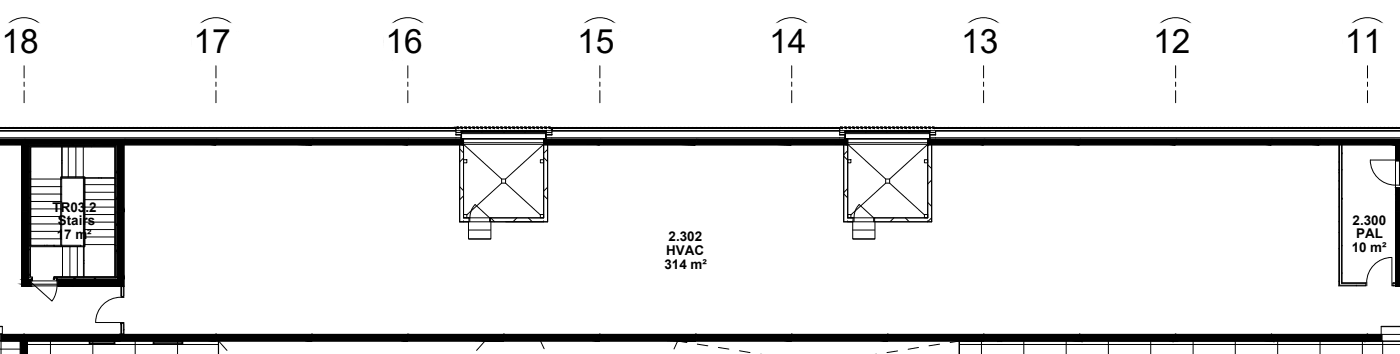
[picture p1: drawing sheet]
<svg xmlns="http://www.w3.org/2000/svg" width="360mm" height="91mm" viewBox="0 0 360 91" stroke-linecap="round" stroke-linejoin="round" font-family="sans-serif">
<defs><g id="words">
<g font-size="8.6">
<text x=".4" y="13.6">18</text>
<text x="49.7" y="13.6">17</text>
<text x="99" y="13.6">16</text>
<text x="148.3" y="13.6">15</text>
<text x="197.6" y="13.6">14</text>
<text x="246.9" y="13.6">13</text>
<text x="296.1" y="13.6">12</text>
<text x="345.4" y="13.6">11</text>
</g>
<g font-size="3.4">
<text x="13.5" y="54.4">TR03.2</text>
<text x="14.9" y="57.7">Stairs</text>
<text x="347.4" y="57.6">2.300</text>
<text x="14.6" y="61.3">17 m²</text>
<text x="171.1" y="65.3">HVAC</text>
<text x="171.7" y="61.9">2.302</text>
<text x="347.1" y="64.6">10 m²</text>
<text x="348.3" y="61">PAL</text>
<text x="170.7" y="68.8">314 m²</text>
</g>
</g></defs>
<!-- layer: A-WALL -->
<g fill="none" stroke="#000" stroke-width=".26">
<path d="M0 35.3h118.4M0 33.6h117.1M0 32.7h117.4M117.1 32.9v.6h1.4l-.1 .5h-1.3M117.1 32.7v.1M117.1 32.7v.8h-117.1h117.1v1M117.1 34.5v.1h1.3M117.1 34.5v.1M117.1 34.5h1.4M117.8 32.7h.6M118.1 37v19.9M118.4 34.5v1.2h-118.4"/>
<path d="M118.8 32.7h.6M119 35.7h20.6M119 37v18.8M119.8 32.7h.7M120.8 32.7h.7M121.8 32.7h.7M122.9 32.7h.6M123.9 32.7h.7M124.9 32.7h.7M125.9 32.7h.7M127 32.7h.6M128 32.7h.7"/>
<path d="M129 32.7h.7M130.1 32.7h.6M131.1 32.7h.6M132.1 32.7h.7M133.1 32.7h.7M134.2 32.7h.6M135.2 32.7h.7M136.2 32.7h.7M137.3 32.7h.6M138.3 32.7h.6M139.3 32.7h.7M140.2 34.5h.1"/>
<path d="M140.3 35.3h76.7M140.3 32.7h.7M140.6 37v19.9M141.4 32.7h74.6M141.7 34.5v-1h74v1M141.7 34.5h-1.4v1.2h76.7v-1.2M141.7 34.5v.1h-1.4M141.7 33.6h74M141.7 34.5v.1M215.7 34.5v.1h1.3M215.7 33.5h-75.5l.1 .5h1.4M215.7 33.5h1.4l-.1 .5h-1.3"/>
<path d="M215.7 32.7v.8M215.7 34.5v.1M215.7 34.5h1.4M216.3 32.7h.8M217.4 32.7h.7M217.7 37v18.8h1.4v1.1h-2.4M217.7 35.7h20.6M218.4 32.7h.7M219.4 32.7h.7M220.4 32.7h.8M221.5 32.7h.7M222.5 32.7h.7"/>
<path d="M223.5 32.7h.7M224.5 32.7h.8M225.6 32.7h.7M226.6 32.7h.7M227.6 32.7h.7M228.7 32.7h.7M229.7 32.7h.7M230.7 32.7h.7M231.7 32.7h.7M232.8 32.7h.7M233.8 32.7h.7M234.8 32.7h.7"/>
<path d="M235.8 32.7h.7M236.9 32.7h.7M237.9 32.7h.7M238.8 34.5h.1M238.9 35.3h120.7M238.9 32.7h.7M239.3 37v19.9M240 32.7h119.6M240.3 34h-1.4l-.1-.5h120.8h-119.3v1M240.3 34.5h-1.4v1.2h120.7M240.3 34.5v.1h-1.4M240.3 33.6h119.3"/>
<path d="M240.3 34.5v.1M344 37v36.1h6.8M344.5 37v35.7h6.3M118 56.9h22.6M119 55.8v-18.8h-1v19.9M119 55.8h1.4v1.1h-2.4M119 56.9h.1M126 55.8h13.6M139.6 55.8v-18.8h1v19.9M139.6 55.8h-13.6v1.1h14.6M139.6 56.9h.1M216.7 56.9h22.6"/>
<path d="M217.7 56.9h.1M217.7 55.8v-18.8h-1v19.9M224.6 55.8h13.7M238.3 55.8v-18.8h1v19.9M238.3 55.8h-13.7v1.1h14.7M238.3 56.9h.1M31.2 73.3v2.7M31.7 73.3v2.7M357.7 73.1h.7M357.7 72.7h.7M31.2 82.9v2.7M31.7 82.9v2.7"/>
</g>
<!-- layer: A-GLAZ -->
<g fill="none" stroke="#000" stroke-width=".26">
<path d="M118.5 33.4v2.1l.6 .1h-.6zM118.5 33.4h.2l-.2 .1v.8zM118.5 34.3h21.6M118.6 33.7h5.2v.2h-5.2zM118.7 33.4h5M118.7 33.5h5M119.1 35.5h20.4M119.1 35.6h20.4M123.7 33.4h.3l-.1 .1v.4zM123.9 33.7h5.4v.2h-5.4zM124 33.4h5.2M124 33.5h5.2"/>
<path d="M129.2 33.4h.3l-.2 .1v.4v-.4zM129.4 33.7h5.4v.2h-5.4zM129.5 33.4h5.1M129.5 33.5h5.1M134.6 33.4h.4l-.2 .5v-.4zM134.8 33.7h5.3v.2h-5.3zM135 33.4h5M135 33.5h5M140 33.4h.2v.9l-.1-.8zM140.2 33.4v2.2h-.7l.7-.1zM217.1 33.4v2.1l.6 .1h-.6zM217.1 33.4h.2l-.2 .9z"/>
<path d="M217.1 34.3h21.6M217.2 33.7h5.2v.2h-5.2zM217.3 33.4h5M217.3 33.5h5M217.7 35.5h20.4M217.7 35.6h20.4M222.3 33.4h.3l-.1 .5-.1-.4zM222.5 33.7h5.4v.2h-5.4zM222.6 33.4h5.2M222.6 33.5h5.2M227.8 33.4h.3l-.2 .1v.4zM227.9 33.7h5.4v.2h-5.4z"/>
<path d="M228.1 33.4h5.1M228.1 33.5h5.1M233.2 33.4h.4l-.2 .1v.4v-.4zM233.4 33.7h5.3v.2h-5.3zM233.6 33.4h5M233.6 33.5h5M238.6 33.4h.1v.9zM238.7 33.4l.1 2.2h-.7l.6-.1z"/>
</g>
<!-- layer: A-GLAZ-CURT -->
<g fill="#000" stroke="#000" stroke-width=".26">
<path d="M-.1 32.8l.1 .1zM-.1 32.8l.1 .1z"/>
<path d="M.3 32.7l.4 .1zM.3 32.7l.4 .1z"/>
<path d="M1.4 32.7l.3 .1zM1.4 32.7l.3 .1z"/>
<path d="M.1 32.8l1.9 .1zM.1 32.8l1.9 .1z"/>
<path d="M2.4 32.7l.4 .1zM2.4 32.7l.4 .1z"/>
<path d="M3.4 32.7l.4 .1zM3.4 32.7l.4 .1z"/>
<path d="M2.1 32.8l2 .1zM2.1 32.8l2 .1z"/>
<path d="M4.5 32.7l.3 .1zM4.5 32.7l.3 .1z"/>
<path d="M5.5 32.7l.3 .1zM5.5 32.7l.3 .1z"/>
<path d="M4.2 32.8l1.9 .1zM4.2 32.8l1.9 .1z"/>
<path d="M6.5 32.7l.4 .1zM6.5 32.7l.4 .1z"/>
<path d="M7.5 32.7l.4 .1zM7.5 32.7l.4 .1z"/>
<path d="M6.2 32.8l2 .1zM6.2 32.8l2 .1z"/>
<path d="M8.6 32.7l.3 .1zM8.6 32.7l.3 .1z"/>
<path d="M9.6 32.7l.4 .1zM9.6 32.7l.4 .1z"/>
<path d="M8.3 32.8l2 .1zM8.3 32.8l2 .1z"/>
<path d="M10.6 32.7l.4 .1zM10.6 32.7l.4 .1z"/>
<path d="M11.6 32.7l.4 .1zM11.6 32.7l.4 .1z"/>
<path d="M10.3 32.8l2 .1zM10.3 32.8l2 .1z"/>
<path d="M12.7 32.7l.3 .1zM12.7 32.7l.3 .1z"/>
<path d="M13.7 32.7l.4 .1zM13.7 32.7l.4 .1z"/>
<path d="M12.4 32.8l2 .1zM12.4 32.8l2 .1z"/>
<path d="M14.7 32.7l.4 .1zM14.7 32.7l.4 .1z"/>
<path d="M15.8 32.7l.3 .1zM15.8 32.7l.3 .1z"/>
<path d="M14.4 32.8l2 .1zM14.4 32.8l2 .1z"/>
<path d="M16.8 32.7l.4 .1zM16.8 32.7l.4 .1z"/>
<path d="M17.8 32.7l.4 .1zM17.8 32.7l.4 .1z"/>
<path d="M16.5 32.8l2 .1zM16.5 32.8l2 .1z"/>
<path d="M18.8 32.7l.4 .1zM18.8 32.7l.4 .1z"/>
<path d="M19.9 32.7l.3 .1zM19.9 32.7l.3 .1z"/>
<path d="M18.5 32.8l2 .1zM18.5 32.8l2 .1z"/>
<path d="M20.9 32.7l.4 .1zM20.9 32.7l.4 .1z"/>
<path d="M21.9 32.7l.4 .1zM21.9 32.7l.4 .1z"/>
<path d="M20.6 32.8l2 .1zM20.6 32.8l2 .1z"/>
<path d="M23 32.7l.3 .1zM23 32.7l.3 .1z"/>
<path d="M24 32.7l.3 .1zM24 32.7l.3 .1z"/>
<path d="M22.6 32.8l2 .1zM22.6 32.8l2 .1z"/>
<path d="M25 32.7l.4 .1zM25 32.7l.4 .1z"/>
<path d="M26 32.7l.4 .1zM26 32.7l.4 .1z"/>
<path d="M24.7 32.8l2 .1zM24.7 32.8l2 .1z"/>
<path d="M27.1 32.7l.3 .1zM27.1 32.7l.3 .1z"/>
<path d="M28.1 32.7l.3 .1zM28.1 32.7l.3 .1z"/>
<path d="M26.7 32.8l2.1 .1zM26.7 32.8l2.1 .1z"/>
<path d="M29.1 32.7l.4 .1zM29.1 32.7l.4 .1z"/>
<path d="M30.1 32.7l.4 .1zM30.1 32.7l.4 .1z"/>
<path d="M28.8 32.8l2 .1zM28.8 32.8l2 .1z"/>
<path d="M31.2 32.7l.3 .1zM31.2 32.7l.3 .1z"/>
<path d="M32.2 32.7l.3 .1zM32.2 32.7l.3 .1z"/>
<path d="M30.8 32.8l2.1 .1zM30.8 32.8l2.1 .1z"/>
<path d="M33.2 32.7l.4 .1zM33.2 32.7l.4 .1z"/>
<path d="M34.3 32.7l.3 .1zM34.3 32.7l.3 .1z"/>
<path d="M32.9 32.8l2 .1zM32.9 32.8l2 .1z"/>
<path d="M35.3 32.7l.3 .1zM35.3 32.7l.3 .1z"/>
<path d="M36.3 32.7l.3 .1zM36.3 32.7l.3 .1z"/>
<path d="M34.9 32.8l2.1 .1zM34.9 32.8l2.1 .1z"/>
<path d="M37.3 32.7l.4 .1zM37.3 32.7l.4 .1z"/>
<path d="M38.4 32.7l.3 .1zM38.4 32.7l.3 .1z"/>
<path d="M37 32.8l2 .1zM37 32.8l2 .1z"/>
<path d="M39.4 32.7l.3 .1zM39.4 32.7l.3 .1z"/>
<path d="M40.4 32.7l.4 .1zM40.4 32.7l.4 .1z"/>
<path d="M39 32.8l2.1 .1zM39 32.8l2.1 .1z"/>
<path d="M41.5 32.7l.3 .1zM41.5 32.7l.3 .1z"/>
<path d="M42.5 32.7l.3 .1zM42.5 32.7l.3 .1z"/>
<path d="M41.1 32.8l2 .1zM41.1 32.8l2 .1z"/>
<path d="M43.5 32.7l.3 .1zM43.5 32.7l.3 .1z"/>
<path d="M44.5 32.7l.4 .1zM44.5 32.7l.4 .1z"/>
<path d="M43.2 32.8l2 .1zM43.2 32.8l2 .1z"/>
<path d="M45.6 32.7l.3 .1zM45.6 32.7l.3 .1z"/>
<path d="M46.6 32.7l.3 .1zM46.6 32.7l.3 .1z"/>
<path d="M45.2 32.8l2.1 .1zM45.2 32.8l2.1 .1z"/>
<path d="M47.6 32.7l.3 .1zM47.6 32.7l.3 .1z"/>
<path d="M48.6 32.7l.4 .1zM48.6 32.7l.4 .1z"/>
<path d="M47.3 32.8l2 .1zM47.3 32.8l2 .1z"/>
<path d="M49.7 32.7l.3 .1zM49.7 32.7l.3 .1z"/>
<path d="M50.7 32.7l.3 .1zM50.7 32.7l.3 .1z"/>
<path d="M49.3 32.8l2.1 .1zM49.3 32.8l2.1 .1z"/>
<path d="M51.7 32.7l.3 .1zM51.7 32.7l.3 .1z"/>
<path d="M52.7 32.7l.4 .1zM52.7 32.7l.4 .1z"/>
<path d="M51.4 32.8l2 .1zM51.4 32.8l2 .1z"/>
<path d="M53.8 32.7l.3 .1zM53.8 32.7l.3 .1z"/>
<path d="M54.8 32.7l.3 .1zM54.8 32.7l.3 .1z"/>
<path d="M53.4 32.8l2.1 .1zM53.4 32.8l2.1 .1z"/>
<path d="M55.8 32.7l.3 .1zM55.8 32.7l.3 .1z"/>
<path d="M56.9 32.7l.3 .1zM56.9 32.7l.3 .1z"/>
<path d="M55.5 32.8l2 .1zM55.5 32.8l2 .1z"/>
<path d="M57.9 32.7l.3 .1zM57.9 32.7l.3 .1z"/>
<path d="M58.9 32.7l.3 .1zM58.9 32.7l.3 .1z"/>
<path d="M57.5 32.8l2.1 .1zM57.5 32.8l2.1 .1z"/>
<path d="M59.9 32.7l.3 .1zM59.9 32.7l.3 .1z"/>
<path d="M61 32.7l.3 .1zM61 32.7l.3 .1z"/>
<path d="M59.6 32.8l2 .1zM59.6 32.8l2 .1z"/>
<path d="M62 32.7l.3 .1zM62 32.7l.3 .1z"/>
<path d="M63 32.7l.3 .1zM63 32.7l.3 .1z"/>
<path d="M61.6 32.8l2.1 .1zM61.6 32.8l2.1 .1z"/>
<path d="M64 32.7l.4 .1zM64 32.7l.4 .1z"/>
<path d="M65.1 32.7l.3 .1zM65.1 32.7l.3 .1z"/>
<path d="M63.7 32.8l2 .1zM63.7 32.8l2 .1z"/>
<path d="M66.1 32.7l.3 .1zM66.1 32.7l.3 .1z"/>
<path d="M67.1 32.7l.3 .1zM67.1 32.7l.3 .1z"/>
<path d="M65.8 32.8l2 .1zM65.8 32.8l2 .1z"/>
<path d="M68.1 32.7l.4 .1zM68.1 32.7l.4 .1z"/>
<path d="M69.2 32.7l.3 .1zM69.2 32.7l.3 .1z"/>
<path d="M67.8 32.8l2 .1zM67.8 32.8l2 .1z"/>
<path d="M70.2 32.7l.3 .1zM70.2 32.7l.3 .1z"/>
<path d="M71.2 32.7l.4 .1zM71.2 32.7l.4 .1z"/>
<path d="M69.9 32.8l2 .1zM69.9 32.8l2 .1z"/>
<path d="M72.2 32.7l.4 .1zM72.2 32.7l.4 .1z"/>
<path d="M73.3 32.7l.3 .1zM73.3 32.7l.3 .1z"/>
<path d="M71.9 32.8l2 .1zM71.9 32.8l2 .1z"/>
<path d="M74.3 32.7l.3 .1zM74.3 32.7l.3 .1z"/>
<path d="M75.3 32.7l.4 .1zM75.3 32.7l.4 .1z"/>
<path d="M74 32.8l2 .1zM74 32.8l2 .1z"/>
<path d="M76.3 32.7l.4 .1zM76.3 32.7l.4 .1z"/>
<path d="M77.4 32.7l.3 .1zM77.4 32.7l.3 .1z"/>
<path d="M76 32.8l2 .1zM76 32.8l2 .1z"/>
<path d="M78.4 32.7l.3 .1zM78.4 32.7l.3 .1z"/>
<path d="M79.4 32.7l.4 .1zM79.4 32.7l.4 .1z"/>
<path d="M78.1 32.8l2 .1zM78.1 32.8l2 .1z"/>
<path d="M80.4 32.7l.4 .1zM80.4 32.7l.4 .1z"/>
<path d="M81.5 32.7l.3 .1zM81.5 32.7l.3 .1z"/>
<path d="M80.1 32.8l2 .1zM80.1 32.8l2 .1z"/>
<path d="M82.5 32.7l.4 .1zM82.5 32.7l.4 .1z"/>
<path d="M83.5 32.7l.4 .1zM83.5 32.7l.4 .1z"/>
<path d="M82.2 32.8l2 .1zM82.2 32.8l2 .1z"/>
<path d="M84.5 32.7l.4 .1zM84.5 32.7l.4 .1z"/>
<path d="M85.6 32.7l.3 .1zM85.6 32.7l.3 .1z"/>
<path d="M84.3 32.8l1.9 .1zM84.3 32.8l1.9 .1z"/>
<path d="M86.6 32.7l.4 .1zM86.6 32.7l.4 .1z"/>
<path d="M87.6 32.7l.4 .1zM87.6 32.7l.4 .1z"/>
<path d="M86.3 32.8l2 .1zM86.3 32.8l2 .1z"/>
<path d="M88.7 32.7l.3 .1zM88.7 32.7l.3 .1z"/>
<path d="M89.7 32.7l.4 .1zM89.7 32.7l.4 .1z"/>
<path d="M88.4 32.8l1.9 .1zM88.4 32.8l1.9 .1z"/>
<path d="M90.7 32.7l.4 .1zM90.7 32.7l.4 .1z"/>
<path d="M91.7 32.7l.4 .1zM91.7 32.7l.4 .1z"/>
<path d="M90.4 32.8l2 .1zM90.4 32.8l2 .1z"/>
<path d="M92.8 32.7l.3 .1zM92.8 32.7l.3 .1z"/>
<path d="M93.8 32.7l.4 .1zM93.8 32.7l.4 .1z"/>
<path d="M92.5 32.8l2 .1zM92.5 32.8l2 .1z"/>
<path d="M94.8 32.7l.4 .1zM94.8 32.7l.4 .1z"/>
<path d="M95.9 32.7l.3 .1zM95.9 32.7l.3 .1z"/>
<path d="M94.5 32.8l2 .1zM94.5 32.8l2 .1z"/>
<path d="M96.9 32.7l.3 .1zM96.9 32.7l.3 .1z"/>
<path d="M97.9 32.7l.4 .1zM97.9 32.7l.4 .1z"/>
<path d="M96.6 32.8l2 .1zM96.6 32.8l2 .1z"/>
<path d="M98.9 32.7l.4 .1zM98.9 32.7l.4 .1z"/>
<path d="M100 32.7l.3 .1zM100 32.7l.3 .1z"/>
<path d="M98.6 32.8l2 .1zM98.6 32.8l2 .1z"/>
<path d="M101 32.7l.4 .1zM101 32.7l.4 .1z"/>
<path d="M102 32.7l.4 .1zM102 32.7l.4 .1z"/>
<path d="M100.7 32.8l2 .1zM100.7 32.8l2 .1z"/>
<path d="M103 32.7l.4 .1zM103 32.7l.4 .1z"/>
<path d="M104.1 32.7l.3 .1zM104.1 32.7l.3 .1z"/>
<path d="M102.7 32.8l2 .1zM102.7 32.8l2 .1z"/>
<path d="M105.1 32.7l.4 .1zM105.1 32.7l.4 .1z"/>
<path d="M106.1 32.7l.4 .1zM106.1 32.7l.4 .1z"/>
<path d="M104.8 32.8l2 .1zM104.8 32.8l2 .1z"/>
<path d="M107.2 32.7l.3 .1zM107.2 32.7l.3 .1z"/>
<path d="M108.2 32.7l.3 .1zM108.2 32.7l.3 .1z"/>
<path d="M106.8 32.8l2 .1zM106.8 32.8l2 .1z"/>
<path d="M109.2 32.7l.4 .1zM109.2 32.7l.4 .1z"/>
<path d="M110.2 32.7l.4 .1zM110.2 32.7l.4 .1z"/>
<path d="M108.9 32.8l2 .1zM108.9 32.8l2 .1z"/>
<path d="M111.3 32.7l.3 .1zM111.3 32.7l.3 .1z"/>
<path d="M112.3 32.7l.3 .1zM112.3 32.7l.3 .1z"/>
<path d="M110.9 32.8l2.1 .1zM110.9 32.8l2.1 .1z"/>
<path d="M113.3 32.7l.4 .1zM113.3 32.7l.4 .1z"/>
<path d="M114.4 32.7l.3 .1zM114.4 32.7l.3 .1z"/>
<path d="M113 32.8l2 .1zM113 32.8l2 .1z"/>
<path d="M115.4 32.7l.3 .1zM115.4 32.7l.3 .1z"/>
<path d="M116.4 32.7l.3 .1zM116.4 32.7l.3 .1z"/>
<path d="M115 32.8l2.1 .1zM115 32.8l2.1 .1z"/>
<path d="M117.4 32.6l.4 .1zM117.4 32.6l.4 .1z"/>
<path d="M117.4 32.7l.4 .2v-.2zM117.4 32.7l.4 .2h-.4z"/>
<path d="M118.4 32.6l.4 .3v-.3zM118.4 32.6l.4 .3h-.4z"/>
<path d="M119.4 32.6l.4 .3v-.3zM119.4 32.6l.4 .3h-.4z"/>
<path d="M120.5 32.6l.3 .3v-.3zM120.5 32.6l.3 .3h-.3z"/>
<path d="M121.5 32.6l.3 .3v-.3zM121.5 32.6l.3 .3h-.3z"/>
<path d="M122.5 32.6l.4 .3v-.3zM122.5 32.6l.4 .3h-.4z"/>
<path d="M123.5 32.6l.4 .3v-.3zM123.5 32.6l.4 .3h-.4z"/>
<path d="M124.6 32.6l.3 .3v-.3zM124.6 32.6l.3 .3h-.3z"/>
<path d="M125.6 32.6l.3 .3v-.3zM125.6 32.6l.3 .3h-.3z"/>
<path d="M126.6 32.6l.4 .3v-.3zM126.6 32.6l.4 .3h-.4z"/>
<path d="M127.6 32.6l.4 .3v-.3zM127.6 32.6l.4 .3h-.4z"/>
<path d="M128.7 32.6l.3 .3v-.3zM128.7 32.6l.3 .3h-.3z"/>
<path d="M129.7 32.6l.4 .3v-.3zM129.7 32.6l.4 .3h-.4z"/>
<path d="M130.7 32.6l.4 .3v-.3zM130.7 32.6l.4 .3h-.4z"/>
<path d="M131.7 32.6l.4 .3v-.3zM131.7 32.6l.4 .3h-.4z"/>
<path d="M132.8 32.6l.3 .3v-.3zM132.8 32.6l.3 .3h-.3z"/>
<path d="M133.8 32.6l.4 .3v-.3zM133.8 32.6l.4 .3h-.4z"/>
<path d="M134.8 32.6l.4 .3v-.3zM134.8 32.6l.4 .3h-.4z"/>
<path d="M135.9 32.6l.3 .3v-.3zM135.9 32.6l.3 .3h-.3z"/>
<path d="M136.9 32.6l.4 .3v-.3zM136.9 32.6l.4 .3h-.4z"/>
<path d="M137.9 32.6l.4 .3v-.3zM137.9 32.6l.4 .3h-.4z"/>
<path d="M138.9 32.6l.4 .3v-.3zM138.9 32.6l.4 .3h-.4z"/>
<path d="M140 32.6l.3 .3v-.3zM140 32.6l.3 .3h-.3z"/>
<path d="M141 32.6l.4 .3v-.3zM141 32.6l.4 .3h-.4z"/>
<path d="M141.7 33.1v.4zM141.7 33.1v.4z"/>
<path d="M142.1 32.7l.3 .1zM142.1 32.7l.3 .1z"/>
<path d="M143.1 32.7l.3 .1zM143.1 32.7l.3 .1z"/>
<path d="M141.7 32.8l2.1 .1zM141.7 32.8l2.1 .1z"/>
<path d="M144.1 32.7l.3 .1zM144.1 32.7l.3 .1z"/>
<path d="M145.2 32.7l.3 .1zM145.2 32.7l.3 .1z"/>
<path d="M143.8 32.8l2 .1zM143.8 32.8l2 .1z"/>
<path d="M146.2 32.7l.3 .1zM146.2 32.7l.3 .1z"/>
<path d="M147.2 32.7l.3 .1zM147.2 32.7l.3 .1z"/>
<path d="M145.8 32.8l2.1 .1zM145.8 32.8l2.1 .1z"/>
<path d="M148.2 32.7l.4 .1zM148.2 32.7l.4 .1z"/>
<path d="M149.3 32.7l.3 .1zM149.3 32.7l.3 .1z"/>
<path d="M147.9 32.8l2 .1zM147.9 32.8l2 .1z"/>
<path d="M150.3 32.7l.3 .1zM150.3 32.7l.3 .1z"/>
<path d="M151.3 32.7l.3 .1zM151.3 32.7l.3 .1z"/>
<path d="M150 32.8l2 .1zM150 32.8l2 .1z"/>
<path d="M152.3 32.7l.4 .1zM152.3 32.7l.4 .1z"/>
<path d="M153.4 32.7l.3 .1zM153.4 32.7l.3 .1z"/>
<path d="M152 32.8l2 .1zM152 32.8l2 .1z"/>
<path d="M154.4 32.7l.3 .1zM154.4 32.7l.3 .1z"/>
<path d="M155.4 32.7l.4 .1zM155.4 32.7l.4 .1z"/>
<path d="M154.1 32.8l2 .1zM154.1 32.8l2 .1z"/>
<path d="M156.4 32.7l.4 .1zM156.4 32.7l.4 .1z"/>
<path d="M157.5 32.7l.3 .1zM157.5 32.7l.3 .1z"/>
<path d="M156.1 32.8l2 .1zM156.1 32.8l2 .1z"/>
<path d="M158.5 32.7l.3 .1zM158.5 32.7l.3 .1z"/>
<path d="M159.5 32.7l.4 .1zM159.5 32.7l.4 .1z"/>
<path d="M158.2 32.8l2 .1zM158.2 32.8l2 .1z"/>
<path d="M160.5 32.7l.4 .1zM160.5 32.7l.4 .1z"/>
<path d="M161.6 32.7l.3 .1zM161.6 32.7l.3 .1z"/>
<path d="M160.2 32.8l2 .1zM160.2 32.8l2 .1z"/>
<path d="M162.6 32.7l.3 .1zM162.6 32.7l.3 .1z"/>
<path d="M163.6 32.7l.4 .1zM163.6 32.7l.4 .1z"/>
<path d="M162.3 32.8l2 .1zM162.3 32.8l2 .1z"/>
<path d="M164.6 32.7l.4 .1zM164.6 32.7l.4 .1z"/>
<path d="M165.7 32.7l.3 .1zM165.7 32.7l.3 .1z"/>
<path d="M164.3 32.8l2 .1zM164.3 32.8l2 .1z"/>
<path d="M166.7 32.7l.4 .1zM166.7 32.7l.4 .1z"/>
<path d="M167.7 32.7l.4 .1zM167.7 32.7l.4 .1z"/>
<path d="M166.4 32.8l2 .1zM166.4 32.8l2 .1z"/>
<path d="M168.7 32.7l.4 .1zM168.7 32.7l.4 .1z"/>
<path d="M169.8 32.7l.3 .1zM169.8 32.7l.3 .1z"/>
<path d="M168.5 32.8l1.9 .1zM168.5 32.8l1.9 .1z"/>
<path d="M170.8 32.7l.4 .1zM170.8 32.7l.4 .1z"/>
<path d="M171.8 32.7l.4 .1zM171.8 32.7l.4 .1z"/>
<path d="M170.5 32.8l2 .1zM170.5 32.8l2 .1z"/>
<path d="M172.9 32.7l.3 .1zM172.9 32.7l.3 .1z"/>
<path d="M173.9 32.7l.4 .1zM173.9 32.7l.4 .1z"/>
<path d="M172.6 32.8l2 .1zM172.6 32.8l2 .1z"/>
<path d="M174.9 32.7l.4 .1zM174.9 32.7l.4 .1z"/>
<path d="M175.9 32.7l.4 .1zM175.9 32.7l.4 .1z"/>
<path d="M174.6 32.8l2 .1zM174.6 32.8l2 .1z"/>
<path d="M177 32.7l.3 .1zM177 32.7l.3 .1z"/>
<path d="M178 32.7l.4 .1zM178 32.7l.4 .1z"/>
<path d="M176.7 32.8l2 .1zM176.7 32.8l2 .1z"/>
<path d="M179 32.7l.4 .1zM179 32.7l.4 .1z"/>
<path d="M180.1 32.7l.3 .1zM180.1 32.7l.3 .1z"/>
<path d="M178.7 32.8l2 .1zM178.7 32.8l2 .1z"/>
<path d="M181.1 32.7l.3 .1zM181.1 32.7l.3 .1z"/>
<path d="M182.1 32.7l.4 .1zM182.1 32.7l.4 .1z"/>
<path d="M180.8 32.8l2 .1zM180.8 32.8l2 .1z"/>
<path d="M183.1 32.7l.4 .1zM183.1 32.7l.4 .1z"/>
<path d="M184.2 32.7l.3 .1zM184.2 32.7l.3 .1z"/>
<path d="M182.8 32.8l2 .1zM182.8 32.8l2 .1z"/>
<path d="M185.2 32.7l.4 .1zM185.2 32.7l.4 .1z"/>
<path d="M186.2 32.7l.4 .1zM186.2 32.7l.4 .1z"/>
<path d="M184.9 32.8l2 .1zM184.9 32.8l2 .1z"/>
<path d="M187.2 32.7l.4 .1zM187.2 32.7l.4 .1z"/>
<path d="M188.3 32.7l.3 .1zM188.3 32.7l.3 .1z"/>
<path d="M186.9 32.8l2 .1zM186.9 32.8l2 .1z"/>
<path d="M189.3 32.7l.4 .1zM189.3 32.7l.4 .1z"/>
<path d="M190.3 32.7l.4 .1zM190.3 32.7l.4 .1z"/>
<path d="M189 32.8l2 .1zM189 32.8l2 .1z"/>
<path d="M191.4 32.7l.3 .1zM191.4 32.7l.3 .1z"/>
<path d="M192.4 32.7l.3 .1zM192.4 32.7l.3 .1z"/>
<path d="M191 32.8l2 .1zM191 32.8l2 .1z"/>
<path d="M193.4 32.7l.4 .1zM193.4 32.7l.4 .1z"/>
<path d="M194.4 32.7l.4 .1zM194.4 32.7l.4 .1z"/>
<path d="M193.1 32.8l2 .1zM193.1 32.8l2 .1z"/>
<path d="M195.5 32.7l.3 .1zM195.5 32.7l.3 .1z"/>
<path d="M196.5 32.7l.3 .1zM196.5 32.7l.3 .1z"/>
<path d="M195.1 32.8l2.1 .1zM195.1 32.8l2.1 .1z"/>
<path d="M197.5 32.7l.4 .1zM197.5 32.7l.4 .1z"/>
<path d="M198.6 32.7l.3 .1zM198.6 32.7l.3 .1z"/>
<path d="M197.2 32.8l2 .1zM197.2 32.8l2 .1z"/>
<path d="M199.6 32.7l.3 .1zM199.6 32.7l.3 .1z"/>
<path d="M200.6 32.7l.3 .1zM200.6 32.7l.3 .1z"/>
<path d="M199.2 32.8l2.1 .1zM199.2 32.8l2.1 .1z"/>
<path d="M201.6 32.7l.4 .1zM201.6 32.7l.4 .1z"/>
<path d="M202.7 32.7l.3 .1zM202.7 32.7l.3 .1z"/>
<path d="M201.3 32.8l2 .1zM201.3 32.8l2 .1z"/>
<path d="M203.7 32.7l.3 .1zM203.7 32.7l.3 .1z"/>
<path d="M204.7 32.7l.4 .1zM204.7 32.7l.4 .1z"/>
<path d="M203.3 32.8l2.1 .1zM203.3 32.8l2.1 .1z"/>
<path d="M205.7 32.7l.4 .1zM205.7 32.7l.4 .1z"/>
<path d="M206.8 32.7l.3 .1zM206.8 32.7l.3 .1z"/>
<path d="M205.4 32.8l2 .1zM205.4 32.8l2 .1z"/>
<path d="M207.8 32.7l.3 .1zM207.8 32.7l.3 .1z"/>
<path d="M208.8 32.7l.4 .1zM208.8 32.7l.4 .1z"/>
<path d="M207.5 32.8l2 .1zM207.5 32.8l2 .1z"/>
<path d="M209.9 32.7l.3 .1zM209.9 32.7l.3 .1z"/>
<path d="M210.9 32.7l.3 .1zM210.9 32.7l.3 .1z"/>
<path d="M209.5 32.8l2 .1zM209.5 32.8l2 .1z"/>
<path d="M211.9 32.7l.3 .1zM211.9 32.7l.3 .1z"/>
<path d="M212.9 32.7l.4 .1zM212.9 32.7l.4 .1z"/>
<path d="M211.6 32.8l2 .1zM211.6 32.8l2 .1z"/>
<path d="M214 32.7l.3 .1zM214 32.7l.3 .1z"/>
<path d="M215 32.7l.3 .1zM215 32.7l.3 .1z"/>
<path d="M213.6 32.8l2.1 .1zM213.6 32.8l2.1 .1z"/>
<path d="M216 32.6l.3 .3v-.3zM216 32.6l.3 .3h-.3z"/>
<path d="M217.1 32.6l.3 .3v-.3zM217.1 32.6l.3 .3h-.3z"/>
<path d="M218.1 32.6l.3 .3v-.3zM218.1 32.6l.3 .3h-.3z"/>
<path d="M219.1 32.6l.3 .3v-.3zM219.1 32.6l.3 .3h-.3z"/>
<path d="M220.1 32.6l.3 .3v-.3zM220.1 32.6l.3 .3h-.3z"/>
<path d="M221.2 32.6l.3 .3v-.3zM221.2 32.6l.3 .3h-.3z"/>
<path d="M222.2 32.6l.3 .3v-.3zM222.2 32.6l.3 .3h-.3z"/>
<path d="M223.2 32.6l.3 .3v-.3zM223.2 32.6l.3 .3h-.3z"/>
<path d="M224.2 32.6l.3 .3v-.3zM224.2 32.6l.3 .3h-.3z"/>
<path d="M225.3 32.6l.3 .3v-.3zM225.3 32.6l.3 .3h-.3z"/>
<path d="M226.3 32.6l.3 .3v-.3zM226.3 32.6l.3 .3h-.3z"/>
<path d="M227.3 32.6l.3 .3v-.3zM227.3 32.6l.3 .3h-.3z"/>
<path d="M228.3 32.6l.4 .3v-.3zM228.3 32.6l.4 .3h-.4z"/>
<path d="M229.4 32.6l.3 .3v-.3zM229.4 32.6l.3 .3h-.3z"/>
<path d="M230.4 32.6l.3 .3v-.3zM230.4 32.6l.3 .3h-.3z"/>
<path d="M231.4 32.6l.3 .3v-.3zM231.4 32.6l.3 .3h-.3z"/>
<path d="M232.4 32.6l.4 .3v-.3zM232.4 32.6l.4 .3h-.4z"/>
<path d="M233.5 32.6l.3 .3v-.3zM233.5 32.6l.3 .3h-.3z"/>
<path d="M234.5 32.6l.3 .3v-.3zM234.5 32.6l.3 .3h-.3z"/>
<path d="M235.5 32.6l.3 .3v-.3zM235.5 32.6l.3 .3h-.3z"/>
<path d="M236.5 32.6l.4 .3v-.3zM236.5 32.6l.4 .3h-.4z"/>
<path d="M237.6 32.6l.3 .3v-.3zM237.6 32.6l.3 .3h-.3z"/>
<path d="M238.6 32.6l.3 .3v-.3zM238.6 32.6l.3 .3h-.3z"/>
<path d="M239.6 32.6l.4 .3v-.3zM239.6 32.6l.4 .3h-.4z"/>
<path d="M240.6 32.7l.4 .1zM240.6 32.7l.4 .1z"/>
<path d="M241.7 32.7l.3 .1zM241.7 32.7l.3 .1z"/>
<path d="M240.3 32.8l2 .1zM240.3 32.8l2 .1z"/>
<path d="M242.7 32.7l.3 .1zM242.7 32.7l.3 .1z"/>
<path d="M243.7 32.7l.4 .1zM243.7 32.7l.4 .1z"/>
<path d="M242.4 32.8l2 .1zM242.4 32.8l2 .1z"/>
<path d="M244.7 32.7l.4 .1zM244.7 32.7l.4 .1z"/>
<path d="M245.8 32.7l.3 .1zM245.8 32.7l.3 .1z"/>
<path d="M244.4 32.8l2 .1zM244.4 32.8l2 .1z"/>
<path d="M246.8 32.7l.3 .1zM246.8 32.7l.3 .1z"/>
<path d="M247.8 32.7l.4 .1zM247.8 32.7l.4 .1z"/>
<path d="M246.5 32.8l2 .1zM246.5 32.8l2 .1z"/>
<path d="M248.8 32.7l.4 .1zM248.8 32.7l.4 .1z"/>
<path d="M249.9 32.7l.3 .1zM249.9 32.7l.3 .1z"/>
<path d="M248.5 32.8l2 .1zM248.5 32.8l2 .1z"/>
<path d="M250.9 32.7l.4 .1zM250.9 32.7l.4 .1z"/>
<path d="M251.9 32.7l.4 .1zM251.9 32.7l.4 .1z"/>
<path d="M250.6 32.8l2 .1zM250.6 32.8l2 .1z"/>
<path d="M252.9 32.7l.4 .1zM252.9 32.7l.4 .1z"/>
<path d="M254 32.7l.3 .1zM254 32.7l.3 .1z"/>
<path d="M252.7 32.8l2 .1zM252.7 32.8l2 .1z"/>
<path d="M255 32.7l.4 .1zM255 32.7l.4 .1z"/>
<path d="M256 32.7l.4 .1zM256 32.7l.4 .1z"/>
<path d="M254.7 32.8l2 .1zM254.7 32.8l2 .1z"/>
<path d="M257.1 32.7l.3 .1zM257.1 32.7l.3 .1z"/>
<path d="M258.1 32.7l.4 .1zM258.1 32.7l.4 .1z"/>
<path d="M256.8 32.8l2 .1zM256.8 32.8l2 .1z"/>
<path d="M259.1 32.7l.4 .1zM259.1 32.7l.4 .1z"/>
<path d="M260.1 32.7l.4 .1zM260.1 32.7l.4 .1z"/>
<path d="M258.8 32.8l2 .1zM258.8 32.8l2 .1z"/>
<path d="M261.2 32.7l.3 .1zM261.2 32.7l.3 .1z"/>
<path d="M262.2 32.7l.4 .1zM262.2 32.7l.4 .1z"/>
<path d="M260.9 32.8l2 .1zM260.9 32.8l2 .1z"/>
<path d="M263.2 32.7l.4 .1zM263.2 32.7l.4 .1z"/>
<path d="M264.3 32.7l.3 .1zM264.3 32.7l.3 .1z"/>
<path d="M262.9 32.8l2 .1zM262.9 32.8l2 .1z"/>
<path d="M265.3 32.7l.3 .1zM265.3 32.7l.3 .1z"/>
<path d="M266.3 32.7l.4 .1zM266.3 32.7l.4 .1z"/>
<path d="M265 32.8l2 .1zM265 32.8l2 .1z"/>
<path d="M267.3 32.7l.4 .1zM267.3 32.7l.4 .1z"/>
<path d="M268.4 32.7l.3 .1zM268.4 32.7l.3 .1z"/>
<path d="M267 32.8l2 .1zM267 32.8l2 .1z"/>
<path d="M269.4 32.7l.4 .1zM269.4 32.7l.4 .1z"/>
<path d="M270.4 32.7l.4 .1zM270.4 32.7l.4 .1z"/>
<path d="M269.1 32.8l2 .1zM269.1 32.8l2 .1z"/>
<path d="M271.4 32.7l.4 .1zM271.4 32.7l.4 .1z"/>
<path d="M272.5 32.7l.3 .1zM272.5 32.7l.3 .1z"/>
<path d="M271.1 32.8l2 .1zM271.1 32.8l2 .1z"/>
<path d="M273.5 32.7l.4 .1zM273.5 32.7l.4 .1z"/>
<path d="M274.5 32.7l.4 .1zM274.5 32.7l.4 .1z"/>
<path d="M273.2 32.8l2 .1zM273.2 32.8l2 .1z"/>
<path d="M275.6 32.7l.3 .1zM275.6 32.7l.3 .1z"/>
<path d="M276.6 32.7l.3 .1zM276.6 32.7l.3 .1z"/>
<path d="M275.2 32.8l2 .1zM275.2 32.8l2 .1z"/>
<path d="M277.6 32.7l.4 .1zM277.6 32.7l.4 .1z"/>
<path d="M278.6 32.7l.4 .1zM278.6 32.7l.4 .1z"/>
<path d="M277.3 32.8l2 .1zM277.3 32.8l2 .1z"/>
<path d="M279.7 32.7l.3 .1zM279.7 32.7l.3 .1z"/>
<path d="M280.7 32.7l.3 .1zM280.7 32.7l.3 .1z"/>
<path d="M279.3 32.8l2.1 .1zM279.3 32.8l2.1 .1z"/>
<path d="M281.7 32.7l.4 .1zM281.7 32.7l.4 .1z"/>
<path d="M282.8 32.7l.3 .1zM282.8 32.7l.3 .1z"/>
<path d="M281.4 32.8l2 .1zM281.4 32.8l2 .1z"/>
<path d="M283.8 32.7l.3 .1zM283.8 32.7l.3 .1z"/>
<path d="M284.8 32.7l.4 .1zM284.8 32.7l.4 .1z"/>
<path d="M283.4 32.8l2.1 .1zM283.4 32.8l2.1 .1z"/>
<path d="M285.8 32.7l.4 .1zM285.8 32.7l.4 .1z"/>
<path d="M286.9 32.7l.3 .1zM286.9 32.7l.3 .1z"/>
<path d="M285.5 32.8l2 .1zM285.5 32.8l2 .1z"/>
<path d="M287.9 32.7l.3 .1zM287.9 32.7l.3 .1z"/>
<path d="M288.9 32.7l.4 .1zM288.9 32.7l.4 .1z"/>
<path d="M287.6 32.8l2 .1zM287.6 32.8l2 .1z"/>
<path d="M289.9 32.7l.4 .1zM289.9 32.7l.4 .1z"/>
<path d="M291 32.7l.3 .1zM291 32.7l.3 .1z"/>
<path d="M289.6 32.8l2 .1zM289.6 32.8l2 .1z"/>
<path d="M292 32.7l.3 .1zM292 32.7l.3 .1z"/>
<path d="M293 32.7l.4 .1zM293 32.7l.4 .1z"/>
<path d="M291.7 32.8l2 .1zM291.7 32.8l2 .1z"/>
<path d="M294.1 32.7l.3 .1zM294.1 32.7l.3 .1z"/>
<path d="M295.1 32.7l.3 .1zM295.1 32.7l.3 .1z"/>
<path d="M293.7 32.8l2 .1zM293.7 32.8l2 .1z"/>
<path d="M296.1 32.7l.3 .1zM296.1 32.7l.3 .1z"/>
<path d="M297.1 32.7l.4 .1zM297.1 32.7l.4 .1z"/>
<path d="M295.8 32.8l2 .1zM295.8 32.8l2 .1z"/>
<path d="M298.2 32.7l.3 .1zM298.2 32.7l.3 .1z"/>
<path d="M299.2 32.7l.3 .1zM299.2 32.7l.3 .1z"/>
<path d="M297.8 32.8l2.1 .1zM297.8 32.8l2.1 .1z"/>
<path d="M300.2 32.7l.3 .1zM300.2 32.7l.3 .1z"/>
<path d="M301.3 32.7l.3 .1zM301.3 32.7l.3 .1z"/>
<path d="M299.9 32.8l2 .1zM299.9 32.8l2 .1z"/>
<path d="M302.3 32.7l.3 .1zM302.3 32.7l.3 .1z"/>
<path d="M303.3 32.7l.3 .1zM303.3 32.7l.3 .1z"/>
<path d="M301.9 32.8l2.1 .1zM301.9 32.8l2.1 .1z"/>
<path d="M304.3 32.7l.3 .1zM304.3 32.7l.3 .1z"/>
<path d="M305.4 32.7l.3 .1zM305.4 32.7l.3 .1z"/>
<path d="M304 32.8l2 .1zM304 32.8l2 .1z"/>
<path d="M306.4 32.7l.3 .1zM306.4 32.7l.3 .1z"/>
<path d="M307.4 32.7l.3 .1zM307.4 32.7l.3 .1z"/>
<path d="M306 32.8l2.1 .1zM306 32.8l2.1 .1z"/>
<path d="M308.4 32.7l.3 .1zM308.4 32.7l.3 .1z"/>
<path d="M309.5 32.7l.3 .1zM309.5 32.7l.3 .1z"/>
<path d="M308.1 32.8l2 .1zM308.1 32.8l2 .1z"/>
<path d="M310.5 32.7l.3 .1zM310.5 32.7l.3 .1z"/>
<path d="M311.5 32.7l.3 .1zM311.5 32.7l.3 .1z"/>
<path d="M310.1 32.8l2.1 .1zM310.1 32.8l2.1 .1z"/>
<path d="M312.5 32.7l.4 .1zM312.5 32.7l.4 .1z"/>
<path d="M313.6 32.7l.3 .1zM313.6 32.7l.3 .1z"/>
<path d="M312.2 32.8l2 .1zM312.2 32.8l2 .1z"/>
<path d="M314.6 32.7l.3 .1zM314.6 32.7l.3 .1z"/>
<path d="M315.6 32.7l.3 .1zM315.6 32.7l.3 .1z"/>
<path d="M314.2 32.8l2.1 .1zM314.2 32.8l2.1 .1z"/>
<path d="M316.6 32.7l.4 .1zM316.6 32.7l.4 .1z"/>
<path d="M317.7 32.7l.3 .1zM317.7 32.7l.3 .1z"/>
<path d="M316.3 32.8l2 .1zM316.3 32.8l2 .1z"/>
<path d="M318.7 32.7l.3 .1zM318.7 32.7l.3 .1z"/>
<path d="M319.7 32.7l.3 .1zM319.7 32.7l.3 .1z"/>
<path d="M318.4 32.8l2 .1zM318.4 32.8l2 .1z"/>
<path d="M320.7 32.7l.4 .1zM320.7 32.7l.4 .1z"/>
<path d="M321.8 32.7l.3 .1zM321.8 32.7l.3 .1z"/>
<path d="M320.4 32.8l2 .1zM320.4 32.8l2 .1z"/>
<path d="M322.8 32.7l.3 .1zM322.8 32.7l.3 .1z"/>
<path d="M323.8 32.7l.4 .1zM323.8 32.7l.4 .1z"/>
<path d="M322.5 32.8l2 .1zM322.5 32.8l2 .1z"/>
<path d="M324.8 32.7l.4 .1zM324.8 32.7l.4 .1z"/>
<path d="M325.9 32.7l.3 .1zM325.9 32.7l.3 .1z"/>
<path d="M324.5 32.8l2 .1zM324.5 32.8l2 .1z"/>
<path d="M326.9 32.7l.3 .1zM326.9 32.7l.3 .1z"/>
<path d="M327.9 32.7l.4 .1zM327.9 32.7l.4 .1z"/>
<path d="M326.6 32.8l2 .1zM326.6 32.8l2 .1z"/>
<path d="M328.9 32.7l.4 .1zM328.9 32.7l.4 .1z"/>
<path d="M330 32.7l.3 .1zM330 32.7l.3 .1z"/>
<path d="M328.6 32.8l2 .1zM328.6 32.8l2 .1z"/>
<path d="M331 32.7l.4 .1zM331 32.7l.4 .1z"/>
<path d="M332 32.7l.4 .1zM332 32.7l.4 .1z"/>
<path d="M330.7 32.8l2 .1zM330.7 32.8l2 .1z"/>
<path d="M333 32.7l.4 .1zM333 32.7l.4 .1z"/>
<path d="M334.1 32.7l.3 .1zM334.1 32.7l.3 .1z"/>
<path d="M332.7 32.8l2 .1zM332.7 32.8l2 .1z"/>
<path d="M335.1 32.7l.4 .1zM335.1 32.7l.4 .1z"/>
<path d="M336.1 32.7l.4 .1zM336.1 32.7l.4 .1z"/>
<path d="M334.8 32.8l2 .1zM334.8 32.8l2 .1z"/>
<path d="M337.2 32.7l.3 .1zM337.2 32.7l.3 .1z"/>
<path d="M338.2 32.7l.3 .1zM338.2 32.7l.3 .1z"/>
<path d="M336.9 32.8l2 .1zM336.9 32.8l2 .1z"/>
<path d="M339.2 32.7l.4 .1zM339.2 32.7l.4 .1z"/>
<path d="M340.2 32.7l.4 .1zM340.2 32.7l.4 .1z"/>
<path d="M338.9 32.8l2 .1zM338.9 32.8l2 .1z"/>
<path d="M341.3 32.7l.3 .1zM341.3 32.7l.3 .1z"/>
<path d="M342.3 32.7l.4 .1zM342.3 32.7l.4 .1z"/>
<path d="M341 32.8l2 .1zM341 32.8l2 .1z"/>
<path d="M343.3 32.7l.4 .1zM343.3 32.7l.4 .1z"/>
<path d="M344.3 32.7l.4 .1zM344.3 32.7l.4 .1z"/>
<path d="M343 32.8l2 .1zM343 32.8l2 .1z"/>
<path d="M345.4 32.7l.3 .1zM345.4 32.7l.3 .1z"/>
<path d="M346.4 32.7l.4 .1zM346.4 32.7l.4 .1z"/>
<path d="M345.1 32.8l2 .1zM345.1 32.8l2 .1z"/>
<path d="M347.4 32.7l.4 .1zM347.4 32.7l.4 .1z"/>
<path d="M348.5 32.7l.3 .1zM348.5 32.7l.3 .1z"/>
<path d="M347.1 32.8l2 .1zM347.1 32.8l2 .1z"/>
<path d="M349.5 32.7l.4 .1zM349.5 32.7l.4 .1z"/>
<path d="M350.5 32.7l.4 .1zM350.5 32.7l.4 .1z"/>
<path d="M349.2 32.8l2 .1zM349.2 32.8l2 .1z"/>
<path d="M351.5 32.7l.4 .1zM351.5 32.7l.4 .1z"/>
<path d="M352.6 32.7l.3 .1zM352.6 32.7l.3 .1z"/>
<path d="M351.2 32.8l2 .1zM351.2 32.8l2 .1z"/>
<path d="M353.6 32.7l.4 .1zM353.6 32.7l.4 .1z"/>
<path d="M354.6 32.7l.4 .1zM354.6 32.7l.4 .1z"/>
<path d="M353.3 32.8l2 .1zM353.3 32.8l2 .1z"/>
<path d="M355.7 32.7l.3 .1zM355.7 32.7l.3 .1z"/>
<path d="M356.7 32.7l.3 .1zM356.7 32.7l.3 .1z"/>
<path d="M355.3 32.8l2 .1zM355.3 32.8l2 .1z"/>
<path d="M357.7 32.7l.4 .1zM357.7 32.7l.4 .1z"/>
<path d="M358.7 32.7l.4 .1zM358.7 32.7l.4 .1z"/>
<path d="M357.4 32.8l2 .1zM357.4 32.8l2 .1z"/>
<path d="M359.4 32.8l.2 .1zM359.4 32.8l.2 .1z"/>
</g>
<g fill="none" stroke="#000" stroke-width=".26">
<path d="M-.1 32.8v.1M.1 32.8l1.6-.1 .3 .2zM2.1 32.8l1.7-.1 .3 .2zM4.2 32.8l1.6-.1 .3 .2zM6.2 32.8l1.7-.1 .3 .2zM8.3 32.8l1.7-.1 .3 .2zM10.3 32.8l1.7-.1 .3 .2zM12.4 32.8l1.7-.1 .3 .2zM14.4 32.8l1.7-.1 .3 .2zM16.5 32.8l1.7-.1 .3 .2zM18.5 32.8l1.7-.1 .3 .2zM20.6 32.8l1.7-.1 .3 .2z"/>
<path d="M22.6 32.8l1.7-.1 .3 .2zM24.7 32.8l1.7-.1 .3 .2zM26.7 32.8l1.7-.1 .4 .2zM28.8 32.8l1.7-.1 .3 .2zM30.8 32.8l1.7-.1 .4 .2zM32.9 32.8l1.7-.1 .3 .2zM34.9 32.8l1.7-.1 .4 .2zM37 32.8l1.7-.1 .3 .2zM39 32.8l1.8-.1 .3 .2zM41.1 32.8l1.7-.1 .3 .2zM43.2 32.8l1.7-.1 .3 .2zM45.2 32.8l1.7-.1 .4 .2z"/>
<path d="M47.3 32.8l1.7-.1 .3 .2zM49.3 32.8l1.7-.1 .4 .2zM51.4 32.8l1.7-.1 .3 .2zM53.4 32.8l1.7-.1 .4 .2zM55.5 32.8l1.7-.1 .3 .2zM57.5 32.8l1.7-.1 .4 .2zM59.6 32.8l1.7-.1 .3 .2zM61.6 32.8l1.7-.1 .4 .2zM63.7 32.8l1.7-.1 .3 .2zM65.8 32.8l1.6-.1 .4 .2zM67.8 32.8l1.7-.1 .3 .2zM69.9 32.8l1.7-.1 .3 .2z"/>
<path d="M71.9 32.8l1.7-.1 .3 .2zM74 32.8l1.7-.1 .3 .2zM76 32.8l1.7-.1 .3 .2zM78.1 32.8l1.7-.1 .3 .2zM80.1 32.8l1.7-.1 .3 .2zM82.2 32.8l1.7-.1 .3 .2zM84.3 32.8l1.6-.1 .3 .2zM86.3 32.8l1.7-.1 .3 .2zM88.4 32.8l1.7-.1 .2 .2zM90.4 32.8l1.7-.1 .3 .2zM92.5 32.8l1.7-.1 .3 .2zM94.5 32.8l1.7-.1 .3 .2z"/>
<path d="M96.6 32.8l1.7-.1 .3 .2zM98.6 32.8l1.7-.1 .3 .2zM100.7 32.8l1.7-.1 .3 .2zM102.7 32.8l1.7-.1 .3 .2zM104.8 32.8l1.7-.1 .3 .2zM106.8 32.8l1.7-.1 .3 .2zM108.9 32.8l1.7-.1 .3 .2zM110.9 32.8l1.7-.1 .4 .2zM113 32.8l1.7-.1 .3 .2zM115 32.8l1.7-.1 .4 .2zM117.4 32.6h.4v.3h-.4zM118.4 32.6h.4v.3h-.4z"/>
<path d="M119.4 32.6h.4v.3h-.4zM120.5 32.6h.3v.3h-.3zM121.5 32.6h.3v.3h-.3zM122.5 32.6h.4v.3h-.4zM123.5 32.6h.4v.3h-.4zM124.6 32.6h.3v.3h-.3zM125.6 32.6h.3v.3h-.3zM126.6 32.6h.4v.3h-.4zM127.6 32.6h.4v.3h-.4zM128.7 32.6h.3v.3h-.3zM129.7 32.6h.4v.3h-.4zM130.7 32.6h.4v.3h-.4z"/>
<path d="M131.7 32.6h.4v.3h-.4zM132.8 32.6h.3v.3h-.3zM133.8 32.6h.4v.3h-.4zM134.8 32.6h.4v.3h-.4zM135.9 32.6h.3v.3h-.3zM136.9 32.6h.4v.3h-.4zM137.9 32.6h.4v.3h-.4zM138.9 32.6h.4v.3h-.4zM140 32.6h.3v.3h-.3zM141 32.6h.4v.3h-.4zM141.7 33.1v.4zM141.7 32.8l1.7-.1 .4 .2z"/>
<path d="M143.8 32.8l1.7-.1 .3 .2zM145.8 32.8l1.7-.1 .4 .2zM147.9 32.8l1.7-.1 .3 .2zM150 32.8l1.6-.1 .4 .2zM152 32.8l1.7-.1 .3 .2zM154.1 32.8l1.7-.1 .3 .2zM156.1 32.8l1.7-.1 .3 .2zM158.2 32.8l1.7-.1 .3 .2zM160.2 32.8l1.7-.1 .3 .2zM162.3 32.8l1.7-.1 .3 .2zM164.3 32.8l1.7-.1 .3 .2zM166.4 32.8l1.7-.1 .3 .2z"/>
<path d="M168.5 32.8l1.6-.1 .3 .2zM170.5 32.8l1.7-.1 .3 .2zM172.6 32.8l1.7-.1 .3 .2zM174.6 32.8l1.7-.1 .3 .2zM176.7 32.8l1.7-.1 .3 .2zM178.7 32.8l1.7-.1 .3 .2zM180.8 32.8l1.7-.1 .3 .2zM182.8 32.8l1.7-.1 .3 .2zM184.9 32.8l1.7-.1 .3 .2zM186.9 32.8l1.7-.1 .3 .2zM189 32.8l1.7-.1 .3 .2zM191 32.8l1.7-.1 .3 .2z"/>
<path d="M193.1 32.8l1.7-.1 .3 .2zM195.1 32.8l1.7-.1 .4 .2zM197.2 32.8l1.7-.1 .3 .2zM199.2 32.8l1.7-.1 .4 .2zM201.3 32.8l1.7-.1 .3 .2zM203.3 32.8l1.8-.1 .3 .2zM205.4 32.8l1.7-.1 .3 .2zM207.5 32.8l1.7-.1 .3 .2zM209.5 32.8l1.7-.1 .3 .2zM211.6 32.8l1.7-.1 .3 .2zM213.6 32.8l1.7-.1 .4 .2zM216 32.6h.3v.3h-.3z"/>
<path d="M217.1 32.6h.3v.3h-.3zM218.1 32.6h.3v.3h-.3zM219.1 32.6h.3v.3h-.3zM220.1 32.6h.3v.3h-.3zM221.2 32.6h.3v.3h-.3zM222.2 32.6h.3v.3h-.3zM223.2 32.6h.3v.3h-.3zM224.2 32.6h.3v.3h-.3zM225.3 32.6h.3v.3h-.3zM226.3 32.6h.3v.3h-.3zM227.3 32.6h.3v.3h-.3zM228.3 32.6h.4v.3h-.4z"/>
<path d="M229.4 32.6h.3v.3h-.3zM230.4 32.6h.3v.3h-.3zM231.4 32.6h.3v.3h-.3zM232.4 32.6h.4v.3h-.4zM233.5 32.6h.3v.3h-.3zM234.5 32.6h.3v.3h-.3zM235.5 32.6h.3v.3h-.3zM236.5 32.6h.4v.3h-.4zM237.6 32.6h.3v.3h-.3zM238.6 32.6h.3v.3h-.3zM239.6 32.6h.4v.3h-.4zM240.3 32.8l1.7-.1 .3 .2z"/>
<path d="M242.4 32.8l1.7-.1 .3 .2zM244.4 32.8l1.7-.1 .3 .2zM246.5 32.8l1.7-.1 .3 .2zM248.5 32.8l1.7-.1 .3 .2zM250.6 32.8l1.7-.1 .3 .2zM252.7 32.8l1.6-.1 .4 .2zM254.7 32.8l1.7-.1 .3 .2zM256.8 32.8l1.7-.1 .3 .2zM258.8 32.8l1.7-.1 .3 .2zM260.9 32.8l1.7-.1 .3 .2zM262.9 32.8l1.7-.1 .3 .2zM265 32.8l1.7-.1 .3 .2z"/>
<path d="M267 32.8l1.7-.1 .3 .2zM269.1 32.8l1.7-.1 .3 .2zM271.1 32.8l1.7-.1 .3 .2zM273.2 32.8l1.7-.1 .3 .2zM275.2 32.8l1.7-.1 .3 .2zM277.3 32.8l1.7-.1 .3 .2zM279.3 32.8l1.7-.1 .4 .2zM281.4 32.8l1.7-.1 .3 .2zM283.4 32.8l1.8-.1 .3 .2zM285.5 32.8l1.7-.1 .3 .2zM287.6 32.8l1.7-.1 .3 .2zM289.6 32.8l1.7-.1 .3 .2z"/>
<path d="M291.7 32.8l1.7-.1 .3 .2zM293.7 32.8l1.7-.1 .3 .2zM295.8 32.8l1.7-.1 .3 .2zM297.8 32.8l1.7-.1 .4 .2zM299.9 32.8l1.7-.1 .3 .2zM301.9 32.8l1.7-.1 .4 .2zM304 32.8l1.7-.1 .3 .2zM306 32.8l1.7-.1 .4 .2zM308.1 32.8l1.7-.1 .3 .2zM310.1 32.8l1.7-.1 .4 .2zM312.2 32.8l1.7-.1 .3 .2zM314.2 32.8l1.7-.1 .4 .2z"/>
<path d="M316.3 32.8l1.7-.1 .3 .2zM318.4 32.8l1.6-.1 .4 .2zM320.4 32.8l1.7-.1 .3 .2zM322.5 32.8l1.7-.1 .3 .2zM324.5 32.8l1.7-.1 .3 .2zM326.6 32.8l1.7-.1 .3 .2zM328.6 32.8l1.7-.1 .3 .2zM330.7 32.8l1.7-.1 .3 .2zM332.7 32.8l1.7-.1 .3 .2zM334.8 32.8l1.7-.1 .3 .2zM336.9 32.8l1.6-.1 .4 .2zM338.9 32.8l1.7-.1 .3 .2z"/>
<path d="M341 32.8l1.7-.1 .3 .2zM343 32.8l1.7-.1 .3 .2zM345.1 32.8l1.7-.1 .3 .2zM347.1 32.8l1.7-.1 .3 .2zM349.2 32.8l1.7-.1 .3 .2zM351.2 32.8l1.7-.1 .3 .2zM353.3 32.8l1.7-.1 .3 .2zM355.3 32.8l1.7-.1 .3 .2zM357.4 32.8l1.7-.1 .3 .2zM359.6 32.8h-.2l.2 .1M8 87.3h.1M22.9 87.6h6.6v.6h-6.6z"/>
<path d="M23 87.7h6.4v.4h-6.4zM23 88.1h6.4h-6.4M23 88.1h.1M23 87.7v.4M23 88.1h6.4zM29.4 87.7h.1M29.4 88.1h.1M29.4 88.1v-.4v.4M39.3 87.6h7.7v.6h-7.7zM39.5 87.7h7.3v.4h-7.3z"/>
</g>
<!-- layer: A-WALL-PATT -->
<path d="M118.1 56.9h.9zM119.9 55.8h.5zM119 56.9h1.4zM129.8 56.9h9.8zM218.5 55.8h.6zM217.7 56.9h1.4z" fill="#000" stroke="#000" stroke-width=".26"/>
<!-- layer: A-FLOR -->
<g fill="none" stroke="#000" stroke-width=".26">
<path d="M5.6 37v.1M7.3 37.1v.2M30.1 37.1v.2M31.9 36.6v.5M31.9 37l-.1 .1M55.4 37h.1M55.4 36.6h.1M80.1 37h.1M80.1 36.6h.1M104.7 37h.1M104.7 36.6h.1M119 36.6h20.6"/>
<path d="M154 37h.1M154 36.6h.1M178.6 37h.2M178.6 36.6h.2M203.3 37h.1M203.3 36.6h.1M217.7 36.6h20.6M252.6 37h.1M252.6 36.6h.1M277.2 37h.1M277.2 36.6h.1M301.8 37h.2"/>
<path d="M301.8 36.6h.2M326.5 37h.1M326.5 36.6h.1M338.8 37h.2M338.8 36.6h.2M358.3 36.6l.1 .5M358.3 37l.1 .1M5.6 54.2v.2M7.3 54.3v.2M30.1 54.3v.2M31.8 54.2v.2M120.4 55.8h5.6"/>
<path d="M128.8 45.9h1l9.8-8.9h-20.6l9.8 8.9v1.1l-8.9 8.1M128.8 47h1l9 8.1M129.8 45.9v1.1M219.1 55.8h5.5M227.5 45.9h1l9.8-8.9h-20.6l9.8 8.9v1.1l-9 8.1M227.5 47h1l8.9 8.1M228.5 45.9v1.1M358.4 41.1v6.9M358.4 54.2v.2M359.4 41.2v6.3h.2M5.6 71.4v.2M7.3 71.5v.2"/>
<path d="M8 73.3h6.9M8 72.9h6.9M8 71.7h.1M14.7 71.7h.2M18.6 73.3h.2M18.6 72.9h.2M18.6 71.7h.2M30.1 71.5v.2M31.8 71.4v.2M358.4 71.4v.2M0 87.3h.4M.4 86.3h.1"/>
<path d="M.4 87h.1M5.3 87.3v.2M6.1 85.6h.1M6.1 86.3h.1M6.1 87h.1M30.7 85.6h.2M30.7 86.3h.2M30.7 87h.2M55.4 85.6h.1M55.4 86.3h.1M55.4 87h.1M56.1 87.4v3.4"/>
<path d="M80.1 85.6h.1M80.1 86.3h.1M80.1 87h.1M104.7 85.6h.1M104.7 86.3h.1M104.7 87h.1M129.3 85.6h.2M129.3 86.3h.2M129.3 87h.2M154 85.6h.1M154 86.3h.1M154 87h.1"/>
<path d="M178.6 85.6h.2M178.6 86.3h.2M178.6 87h.2M203.3 85.6h.1M203.3 86.3h.1M203.3 87h.1M227.9 85.6h.2M227.9 86.3h.2M227.9 87h.2M246.3 87.4v3.4M252.6 85.6h.1M252.6 86.3h.1"/>
<path d="M252.6 87h.1M277.2 85.6h.1M277.2 86.3h.1M277.2 87h.1M301.8 85.6h.2M301.8 86.3h.2M301.8 87h.2M326.5 85.6h.1M326.5 86.3h.1M326.5 87h.1M351.1 85.6h.2M351.1 86.3h.2"/>
<path d="M351.1 87h.2"/>
</g>
<!-- layer: A-WALL-PATT -->
<g fill="none" stroke="#000" stroke-width=".26">
<path d="M118.1 38.2l.9 1M140.6 38.3l-1 1M217.7 38.7l-1 1M238.7 37l-.4 .5M344.7 39.4h.1M118.1 47.9l.9 1M119 40.5l-.9 1M119 50.2l-.9 1M126 55.8l1 1.1M132.8 55.8l-1.1 1.1M135.7 55.8l1 1.1M139.6 50.1l1 1"/>
<path d="M139.6 40.4l1 1M140.6 48l-1 1M216.7 49.7l1 1M216.7 40.1l1 .9M217.7 48.4l-1 1M219.1 56.6l-.2 .3M229.6 55.8l-1 1.1M232.5 55.8l1 1.1M238.3 51.9l1 1M238.3 42.3l1 .9M239.3 46.1l-1 1.1M239.3 55.8l-1 1.1"/>
<path d="M343.8 44.3h.2M343.8 59.6h.2M343.8 41.5h.2M343.8 48.5h.2M343.8 56.8h.2M343.8 46.3l.2 .3M343.8 43.5l.1 .1M344 52.9l-.1 .2M344.7 43.4l-.2 .3M31.7 76h.1M31.8 73.4l-.1 .2M343.8 63.8h.2"/>
<path d="M343.8 72.1h.2M344 72.4h.1M344.6 69.9l.1 .1M344.7 62.9l-.1 .2M348.4 73.1l-.1 .2M31 83.2h.2M31.8 84.5l-.1 .3"/>
</g>
<!-- layer: I-WALL -->
<path d="M343.8 37h.9v35.5h6.1v.8h-7zM31 73.3h.8v2.7h-.8zM357.7 72.5h.7v.8h-.7zM0 85.6h.4v1.7M31 82.9h.8v2.7h-.8z" fill="none" stroke="#000" stroke-width=".26"/>
<!-- layer: A-DOOR -->
<path d="M120.7 56.9a5.8 5.8 0 0 1 1.3-4.5l3.7 3.4v1.1M219.3 56.9a5.6 5.6 0 0 1 1.3-4.5l3.8 3.4v1.1M351.9 41a6.6 6.6 0 0 0 7.7 6.5M352 41h6.4M14.7 72a7.7 7.7 0 0 1-1.4 5.2l-5.2-4.8M31 76.2a6.5 6.5 0 0 0-6.4 6.5M31 76.2h.8M357.4 66a6.5 6.5 0 0 0-6.4 7.3M357.5 66v7.3M.2 85.6v1.7M24.6 82.7h7.2M355.1 87.3v3.5" fill="none" stroke="#000" stroke-width=".26"/>
<!-- layer: A-DETL -->
<path d="M344.7 50.9h.2M358.3 50.9h.1" fill="none" stroke="#000" stroke-width=".51"/>
<!-- layer: A-GENM -->
<path d="M119 40.9h.9v.8h-.9zM119 55h.9v.8h-.9zM138.8 40.9h.8v.8h-.8zM138.8 55h.8v.8h-.8zM217.7 40.9h.8v.8h-.8zM217.7 55h.8v.8h-.8zM237.4 40.9h.9v.8h-.9zM237.4 55h.9v.8h-.9z" fill="none" stroke="#000" stroke-width=".26"/>
<!-- layer: S-STRS -->
<g fill="none" stroke="#000" stroke-width=".26">
<path d="M15.8 37.6v7.8M16 37.6v7.7M17.5 37.6v7.7M19.5 37.6v7.7M21.4 37.6v7.7M7.9 59.3h7.7M7.9 57.4h7.7M7.9 55.5h7.7M7.9 53.6h7.7M7.9 51.7h7.7M7.9 49.7l7.9 .1M7.9 47.8h7.7"/>
<path d="M7.9 45.9h7.7M15.6 59.4h.2M15.6 57.5h.2M15.6 55.5h.2M15.6 53.6h.2M15.6 51.7h.2M15.6 47.9h.2M15.6 46h.2M15.8 45.7v17.2M15.8 45.3h-.2v17.6M15.8 41.1h.2M15.8 41.8h.2"/>
<path d="M16 45.4l5.8-.1v.3M17.5 45.3v.1M19.4 45.3v.1M21.3 45.3v.1M21.7 45.7l.1 17.6h-.2M21.7 47.3h7.8M21.7 45.6h7.8M21.7 49.2h.1M21.7 51.1h.1M21.7 53h.1M21.7 55h.1M21.7 56.9h.1"/>
<path d="M21.7 58.8h.1M21.8 49.3h7.7M21.8 51.2h7.7M21.8 53.1h7.7M21.8 55h7.7M21.8 56.9h7.7M21.8 58.8h7.7M21.8 45.7h7.7M25.4 45.6v.1M26 45.6v.1M120.3 56.9v4.4h5.8v-4.4M120.4 59h5.6"/>
<path d="M219 56.9v4.4h5.7v-4.4M219.1 59h5.5M7.9 61.2h7.7M7.9 62.9h6M8.3 72h6.2M11.4 62.9v.1M12.1 62.9v.1M13.8 63h-6.2v8.3h.5v.7h.2v-1h-.5v-7.7h13.8v-.3h-.8M14.5 71.3v.7h.2v-.7M15.6 61.3h.2M16.1 63.3v7.7M16.1 63.2v.1"/>
<path d="M18 63.3v7.7M18 63.2v.1M19.9 63.3v7.7M19.9 63.2v.1M21.4 67.5h.2M21.4 66.8h.2M21.4 63.3v7.7M21.6 62.9v8.1M21.7 60.7l7.8 .1M21.7 62.6h.1M21.8 62.7h7.7M120.4 61.3h5.6"/>
<path d="M219.1 61.3h5.5M-.1 83.7h.7v1.9M-.1 83.7h.7M.4 85.6h.1M354.7 83.7h4.9M359.6 83.7h-4.9v1.9"/>
</g>
<!-- layer: A-FLOR-HRAL -->
<g fill="none" stroke="#000" stroke-width=".26">
<path d="M7.3 37.3v.3M7.3 37.6h.1M7.3 37.5h.3M13 37v.1M13 37.1h.1M13.2 37.1v.2M13.4 37l-.4 .1M13.4 37.1h.1M18.5 37.1h.1M18.5 37v.1M18.7 37.1v.2M18.8 37.1v.2"/>
<path d="M18.9 37l-.4 .1M18.9 37.1h.1M24 37.1h.1M24 37v.1M24.1 37.1v.2M24.2 37.1v.2M24.3 37l-.3 .1M24.3 37.1h.1M29.5 37.1h.1M29.5 37v.1M29.6 37.1v.2M29.7 37.5h-.1"/>
<path d="M29.8 37.1h.1M29.9 37l-.4 .1M7.3 50.6v.3M7.3 43.9v.4M7.3 57.5h.1M7.3 57.2v.3M7.3 50.6h.1M7.3 50.9h.1M7.3 43.9h.1M7.3 44.3h.1M7.3 57.3h.3M7.3 50.7h.3"/>
<path d="M7.3 50.8h.3M7.3 44.1h.3M7.3 44.2h.3M21.4 45.6h.3v17.4h-.3zM21.6 45.6l-5.8-.2v.3h5.6M29.8 50.9h.3M29.8 44.2h.3M29.8 51h.3M29.8 57.7h.3M29.8 57.6h.3M30.1 44v.4M30.1 44.4h.1"/>
<path d="M30.1 44h.1M30.1 50.8v.3M30.1 51.1h.1M30.1 50.8h.1M30.1 57.5v.3M30.1 57.8h.1M30.1 57.5h.1M7.3 70.3v.4M7.3 63.8v.3M7.3 70.3h.1M7.3 70.7h.1M7.3 63.8h.1"/>
<path d="M7.3 64.1h.1M7.3 70.4h.3M7.3 70.5h.3M7.3 63.9h.3M7.3 64h.3M13.7 71.5l.3 .1zM13.9 62.9h6.9v.3h-6.9zM13.9 62.9v.2M13.9 71.1l-.1 .4M13.9 71.1h.1M13.9 71h15.6v-33.4h-21.6v25.4v-25.4h21.6v33.4h-15.6v.3h15.9v-34h-22.2v25.7v-25.7h22.2v34h-15.9v.2M14 71.6h.1"/>
<path d="M19 71.5h.1M19.1 71.3v.2M19.3 71.5l-.3 .1M19.3 71.5h.1M19.3 71.5v.1M24.2 71.5h.1M24.3 71.3v.2M24.4 71.3v.2M24.6 71.5l-.4 .1M24.6 71.5h.1M24.6 71.5v.1M29.6 71.1h.1"/>
<path d="M29.6 62.9h.1M29.8 64.4h.3M29.8 71.1h.3M30.1 64.2v.4M30.1 64.6h.1M30.1 64.2h.1M30.1 70.9v.4M30.1 71.3h.1M30.1 70.9h.1M30.1 70.9v.1"/>
</g>
<!-- layer: A-DETL -->
<path d="M.3 85.6v5.2M56.1 87.4l2.2 2.4M124.6 87.4l-2.2 2.4M138.8 87.4l1 2M176.4 87.8l-2.4-.4-.9 2.1M179.1 88.2l2.7 .5M184.5 89.1l2.7 .4M189.9 89.9l2.7 .5M230.5 90l-2.7 .4M235.9 89.1l-2.7 .4M241.3 88.2l-2.7 .5M246.4 87.4l-2.4 .4" fill="none" stroke="#000" stroke-width=".26"/>
<!-- layer: S-GRID-IDEN -->
<g fill="none" stroke="#000" stroke-width=".26">
<circle cx="6.2" cy="10.7" r="6.2"/>
<circle cx="55.4" cy="10.7" r="6.2"/>
<circle cx="104.7" cy="10.7" r="6.2"/>
<circle cx="154" cy="10.7" r="6.2"/>
<circle cx="203.3" cy="10.7" r="6.2"/>
<circle cx="252.6" cy="10.7" r="6.2"/>
<circle cx="301.9" cy="10.7" r="6.2"/>
<circle cx="351.2" cy="10.7" r="6.2"/>
</g>
<g fill="#fff" stroke="#fff" stroke-width=".26">
<path d="M-.1 5.9v11.3l14.6-11.3zM-.1 17.2l14.6-11.3v11.3z"/>
<path d="M49.1 5.9v11.3l14.7-11.3zM49.1 17.2l14.7-11.3v11.3z"/>
<path d="M98.4 5.9v11.3l14.7-11.3zM98.4 17.2l14.7-11.3v11.3z"/>
<path d="M147.7 5.9v11.3l14.7-11.3zM147.7 17.2l14.7-11.3v11.3z"/>
<path d="M196.9 5.9v11.3l14.8-11.3zM196.9 17.2l14.8-11.3v11.3z"/>
<path d="M246.3 5.9v11.3l14.7-11.3zM246.3 17.2l14.7-11.3v11.3z"/>
<path d="M295.5 5.9v11.3l14.7-11.3zM295.5 17.2l14.7-11.3v11.3z"/>
<path d="M344.8 5.9v11.3l14.7-11.3zM344.8 17.2l14.7-11.3v11.3z"/>
</g>
<!-- layer: S-GRID -->
<g fill="none" stroke="#000" stroke-width=".26">
<path d="M6.2 16.9v3.1M55.5 16.9v3.1M104.7 16.9v3.1M154.1 16.9v3.1M203.3 16.9v3.1M252.6 16.9v3.1M301.9 16.9v3.1M351.2 16.9v3.1M6.2 21v1.1M6.2 23.2v3.1M55.5 21v1.1M55.5 23.2v3.1"/>
<path d="M104.7 21v1.1M104.7 23.2v3.1M154.1 21v1.1M154.1 23.2v3.1M203.3 21v1.1M203.3 23.2v3.1M252.6 21v1.1M252.6 23.2v3.1M301.9 21v1.1M301.9 23.2v3.1M351.2 21v1.1M351.2 23.2v3.1"/>
</g>
<!-- layer: A-PART -->
<g fill="#000" stroke="#000" stroke-width=".26">
<path d="M31.9 35.7h23.5zM358.4 35.8l1.2-.1z"/>
<path d="M-.1 35.7l6.2 1.4v-1.4zM-.1 35.7l6.2 1.4h-6.2z"/>
<path d="M5.6 37.3l1.7 17v-17zM5.6 37.3l1.7 17h-1.7z"/>
<path d="M6.2 35.7l25.6 1.4v-1.4zM6.2 35.7l25.6 1.4h-25.6z"/>
<path d="M30.1 37.3l1.7 17v-17zM30.1 37.3l1.7 17h-1.7z"/>
<path d="M31.9 35.7l23.5 1.4v-1.4zM31.9 35.7l23.5 1.4h-23.5z"/>
<path d="M55.5 35.7l24.6 .9v-.9zM55.5 35.7l24.6 .9h-24.6z"/>
<path d="M55.5 36.6l24.6 .5v-.5zM55.5 36.6l24.6 .5h-24.6z"/>
<path d="M80.2 35.7l24.5 1.4v-1.4zM80.2 35.7l24.5 1.4h-24.5z"/>
<path d="M104.8 35.7l14.2 1.4v-1.4zM104.8 35.7l14.2 1.4h-14.2z"/>
<path d="M139.6 35.7l14.4 1.4v-1.4zM139.6 35.7l14.4 1.4h-14.4z"/>
<path d="M154.1 35.7l24.5 .9v-.9zM154.1 35.7l24.5 .9h-24.5z"/>
<path d="M154.1 36.6l24.5 .5v-.5zM154.1 36.6l24.5 .5h-24.5z"/>
<path d="M178.8 35.7l24.5 .9v-.9zM178.8 35.7l24.5 .9h-24.5z"/>
<path d="M178.8 36.6l24.5 .5v-.5zM178.8 36.6l24.5 .5h-24.5z"/>
<path d="M203.4 35.7l14.3 1.4v-1.4zM203.4 35.7l14.3 1.4h-14.3z"/>
<path d="M238.3 35.7l14.3 1.4v-1.4zM238.3 35.7l14.3 1.4h-14.3z"/>
<path d="M252.7 35.7l24.5 1.4v-1.4zM252.7 35.7l24.5 1.4h-24.5z"/>
<path d="M277.3 35.7l24.5 1.4v-1.4zM277.3 35.7l24.5 1.4h-24.5z"/>
<path d="M302 35.7l24.5 1.4v-1.4zM302 35.7l24.5 1.4h-24.5z"/>
<path d="M326.6 35.7l12.2 .9v-.9zM326.6 35.7l12.2 .9h-12.2z"/>
<path d="M326.6 36.6l12.2 .5v-.5zM326.6 36.6l12.2 .5h-12.2z"/>
<path d="M339 35.7l19.3 1.4v-1.4zM339 35.7l19.3 1.4h-19.3z"/>
<path d="M358.4 37.3l1.2 3.9v-3.9zM358.4 37.3l1.2 3.9h-1.2z"/>
<path d="M358.4 35.8l1.2 1.3v-1.3zM358.4 35.8l1.2 1.3h-1.2z"/>
<path d="M5.6 54.5l1.7 17v-17zM5.6 54.5l1.7 17h-1.7z"/>
<path d="M30.1 54.5l1.7 17v-17zM30.1 54.5l1.7 17h-1.7z"/>
<path d="M358.4 54.5l1.2 17v-17zM358.4 54.5l1.2 17h-1.2z"/>
<path d="M358.4 48.1l1.2 1.8v-1.8zM358.4 48.1l1.2 1.8h-1.2z"/>
<path d="M358.4 49.9l1.2 4.4v-4.4zM358.4 49.9l1.2 4.4h-1.2z"/>
<path d="M5.6 71.7l2.4 1.2v-1.2zM5.6 71.7l2.4 1.2h-2.4z"/>
<path d="M5.6 72.9l2.4 .5v-.5zM5.6 72.9l2.4 .5h-2.4z"/>
<path d="M14.9 71.7l3.7 1.7v-1.7zM14.9 71.7l3.7 1.7h-3.7z"/>
<path d="M18.8 71.7l13 1.7v-1.7zM18.8 71.7l13 1.7h-13z"/>
<path d="M358.4 71.5h1.2zM358.4 71.5h1.2z"/>
<path d="M358.4 71.7l1.2 1.7v-1.7zM358.4 71.7l1.2 1.7h-1.2z"/>
<path d="M.4 85.7l5.7 1.7v-1.7zM.4 85.7l5.7 1.7h-5.7z"/>
<path d="M5.3 87.6l1.7 3.2v-3.2zM5.3 87.6l1.7 3.2h-1.7z"/>
<path d="M6.2 85.7l24.5 1.7v-1.7zM6.2 85.7l24.5 1.7h-24.5z"/>
<path d="M30.9 85.7l24.5 1.7v-1.7zM30.9 85.7l24.5 1.7h-24.5z"/>
<path d="M55.5 85.7l24.6 1.7v-1.7zM55.5 85.7l24.6 1.7h-24.6z"/>
<path d="M80.2 85.7l24.5 1.7v-1.7zM80.2 85.7l24.5 1.7h-24.5z"/>
<path d="M104.8 85.7l24.5 1.3v-1.3zM104.8 85.7l24.5 1.3h-24.5z"/>
<path d="M104.8 87l24.5 .4v-.4zM104.8 87l24.5 .4h-24.5z"/>
<path d="M129.5 85.7l24.5 1.7v-1.7zM129.5 85.7l24.5 1.7h-24.5z"/>
<path d="M154.1 85.7l24.5 1.3v-1.3zM154.1 85.7l24.5 1.3h-24.5z"/>
<path d="M154.1 87l24.5 .4v-.4zM154.1 87l24.5 .4h-24.5z"/>
<path d="M178.8 85.7l24.5 1.7v-1.7zM178.8 85.7l24.5 1.7h-24.5z"/>
<path d="M203.4 85.7l24.5 1.7v-1.7zM203.4 85.7l24.5 1.7h-24.5z"/>
<path d="M228.1 85.7l24.5 1.3v-1.3zM228.1 85.7l24.5 1.3h-24.5z"/>
<path d="M228.1 87l24.5 .4v-.4zM228.1 87l24.5 .4h-24.5z"/>
<path d="M252.7 85.7l24.5 1.7v-1.7zM252.7 85.7l24.5 1.7h-24.5z"/>
<path d="M277.3 85.7l24.5 1.7v-1.7zM277.3 85.7l24.5 1.7h-24.5z"/>
<path d="M302 85.7l24.5 1.7v-1.7zM302 85.7l24.5 1.7h-24.5z"/>
<path d="M326.6 85.7l24.5 1.7v-1.7zM326.6 85.7l24.5 1.7h-24.5z"/>
<path d="M351.3 85.7l3.6 1.7v-1.7zM351.3 85.7l3.6 1.7h-3.6z"/>
</g>
<g fill="none" stroke="#000" stroke-width=".26">
<path d="M0 35.7h6.1v1.4h-6.1M5.6 37.3h1.7v17h-1.7zM6.2 35.7h25.6v1.4h-25.6zM30.1 37.3h1.7v17h-1.7zM31.9 35.7h23.5v1.4h-23.5zM55.5 35.7h24.6v1.4h-24.6zM80.2 35.7h24.5v1.4h-24.5zM104.8 35.7h14.2v1.4h-14.2zM139.6 35.7h14.4v1.4h-14.4zM154.1 35.7h24.5v1.4h-24.5zM178.8 35.7h24.5v1.4h-24.5zM203.4 35.7h14.3v1.4h-14.3z"/>
<path d="M238.3 35.7h14.3v1.4h-14.3zM252.7 35.7h24.5v1.4h-24.5zM277.3 35.7h24.5v1.4h-24.5zM302 35.7h24.5v1.4h-24.5zM326.6 35.7h12.2v1.4h-12.2zM339 35.7h19.3v1.4h-19.3zM359.6 37.3h-1.2v3.9h1.2M359.6 35.7h-1.2v1.4h1.2M5.6 54.5h1.7v17h-1.7zM30.1 54.5h1.7v17h-1.7zM359.6 54.5h-1.2v17h1.2M359.6 48.1h-1.2v6.2h1.2"/>
<path d="M5.6 71.7h2.4v1.7h-2.4zM14.9 71.7h3.7v1.7h-3.7zM18.8 71.7h13v1.7h-13zM359.6 71.7h-1.2v1.7h1.2M.4 85.7h5.7v1.7h-5.7zM5.3 90.8v-3.2h1.7v3.2M6.2 85.7h24.5v1.7h-24.5zM30.9 85.7h24.5v1.7h-24.5zM55.5 85.7h24.6v1.7h-24.6zM80.2 85.7h24.5v1.7h-24.5zM104.8 85.7h24.5v1.7h-24.5zM129.5 85.7h24.5v1.7h-24.5z"/>
<path d="M154.1 85.7h24.5v1.7h-24.5zM178.8 85.7h24.5v1.7h-24.5zM203.4 85.7h24.5v1.7h-24.5zM228.1 85.7h24.5v1.7h-24.5zM252.7 85.7h24.5v1.7h-24.5zM277.3 85.7h24.5v1.7h-24.5zM302 85.7h24.5v1.7h-24.5zM326.6 85.7h24.5v1.7h-24.5zM351.3 85.7h3.6v1.7h-3.6zM354.9 85.7h4.7M354.9 87.4h4.7"/>
</g>
<!-- layer: S-FSTN -->
<g fill="none" stroke="#000" stroke-width=".26">
<path d="M8.7 36h.1M8.7 36v.8zM8.7 36h1M9.7 36v.8zM9.7 36h.1M14.1 36h.1M14.1 36l.1 .8zM14.1 36h1.1M15.2 36v.8zM15.2 36h.1M30.8 87.6h.1M256.1 87.6h1.3"/>
<path d="M276.6 87.6h1.3M277.9 87.7h.1M301.3 87.6h1.3M301.3 87.7h.1M325.9 87.6h1.3M327.2 87.7h.1M350.5 87.6h1.3M350.5 87.7h.1"/>
<circle cx="8.6" cy="36.4" r=".11"/>
<circle cx="9.8" cy="36.4" r=".11"/>
<circle cx="14" cy="36.4" r=".11"/>
<circle cx="15.3" cy="36.4" r=".11"/>
<circle cx="30.8" cy="38.2" r=".11"/>
<circle cx="30.8" cy="39.7" r=".11"/>
<circle cx="31.5" cy="38.2" r=".11"/>
<circle cx="31.5" cy="39.7" r=".11"/>
<circle cx="358.7" cy="38.2" r=".11"/>
<circle cx="358.7" cy="39.7" r=".11"/>
<circle cx="359.4" cy="38.2" r=".11"/>
<circle cx="359.4" cy="39.7" r=".11"/>
<circle cx="30.8" cy="70.6" r=".11"/>
<circle cx="30.8" cy="69.1" r=".11"/>
<circle cx="31.5" cy="69.1" r=".11"/>
<circle cx="31.5" cy="70.6" r=".11"/>
<circle cx="358.7" cy="69.1" r=".11"/>
<circle cx="358.7" cy="70.6" r=".11"/>
<circle cx="359.4" cy="70.6" r=".11"/>
<circle cx="359.4" cy="69.1" r=".11"/>
</g>
<!-- layer: Hatch -->
<g fill="none" stroke="#000" stroke-width=".26">
<path d="M0 87.4h5.2v3.4M0 89.5h5.2M7 90.8v-3.4h49.1v3.4M7 88.3h49.1M13 87.4v3.4M23.8 87.4v3.4M34.7 87.4v3.4M45.6 87.4v3.4M246.4 88.3h113.2M252.1 87.4v3.4M262.9 87.4v3.4M273.8 87.5v3.3"/>
<path d="M284.7 87.5v3.3M295.5 87.5v3.3M306.4 87.5v3.3M317.3 87.5v3.3M328.1 87.5v3.3M339 87.5v3.3M349.9 87.5v3.3M359.6 87.5l-113.2-.1v3.4"/>
</g>
<use href="#words"/>
</svg>
